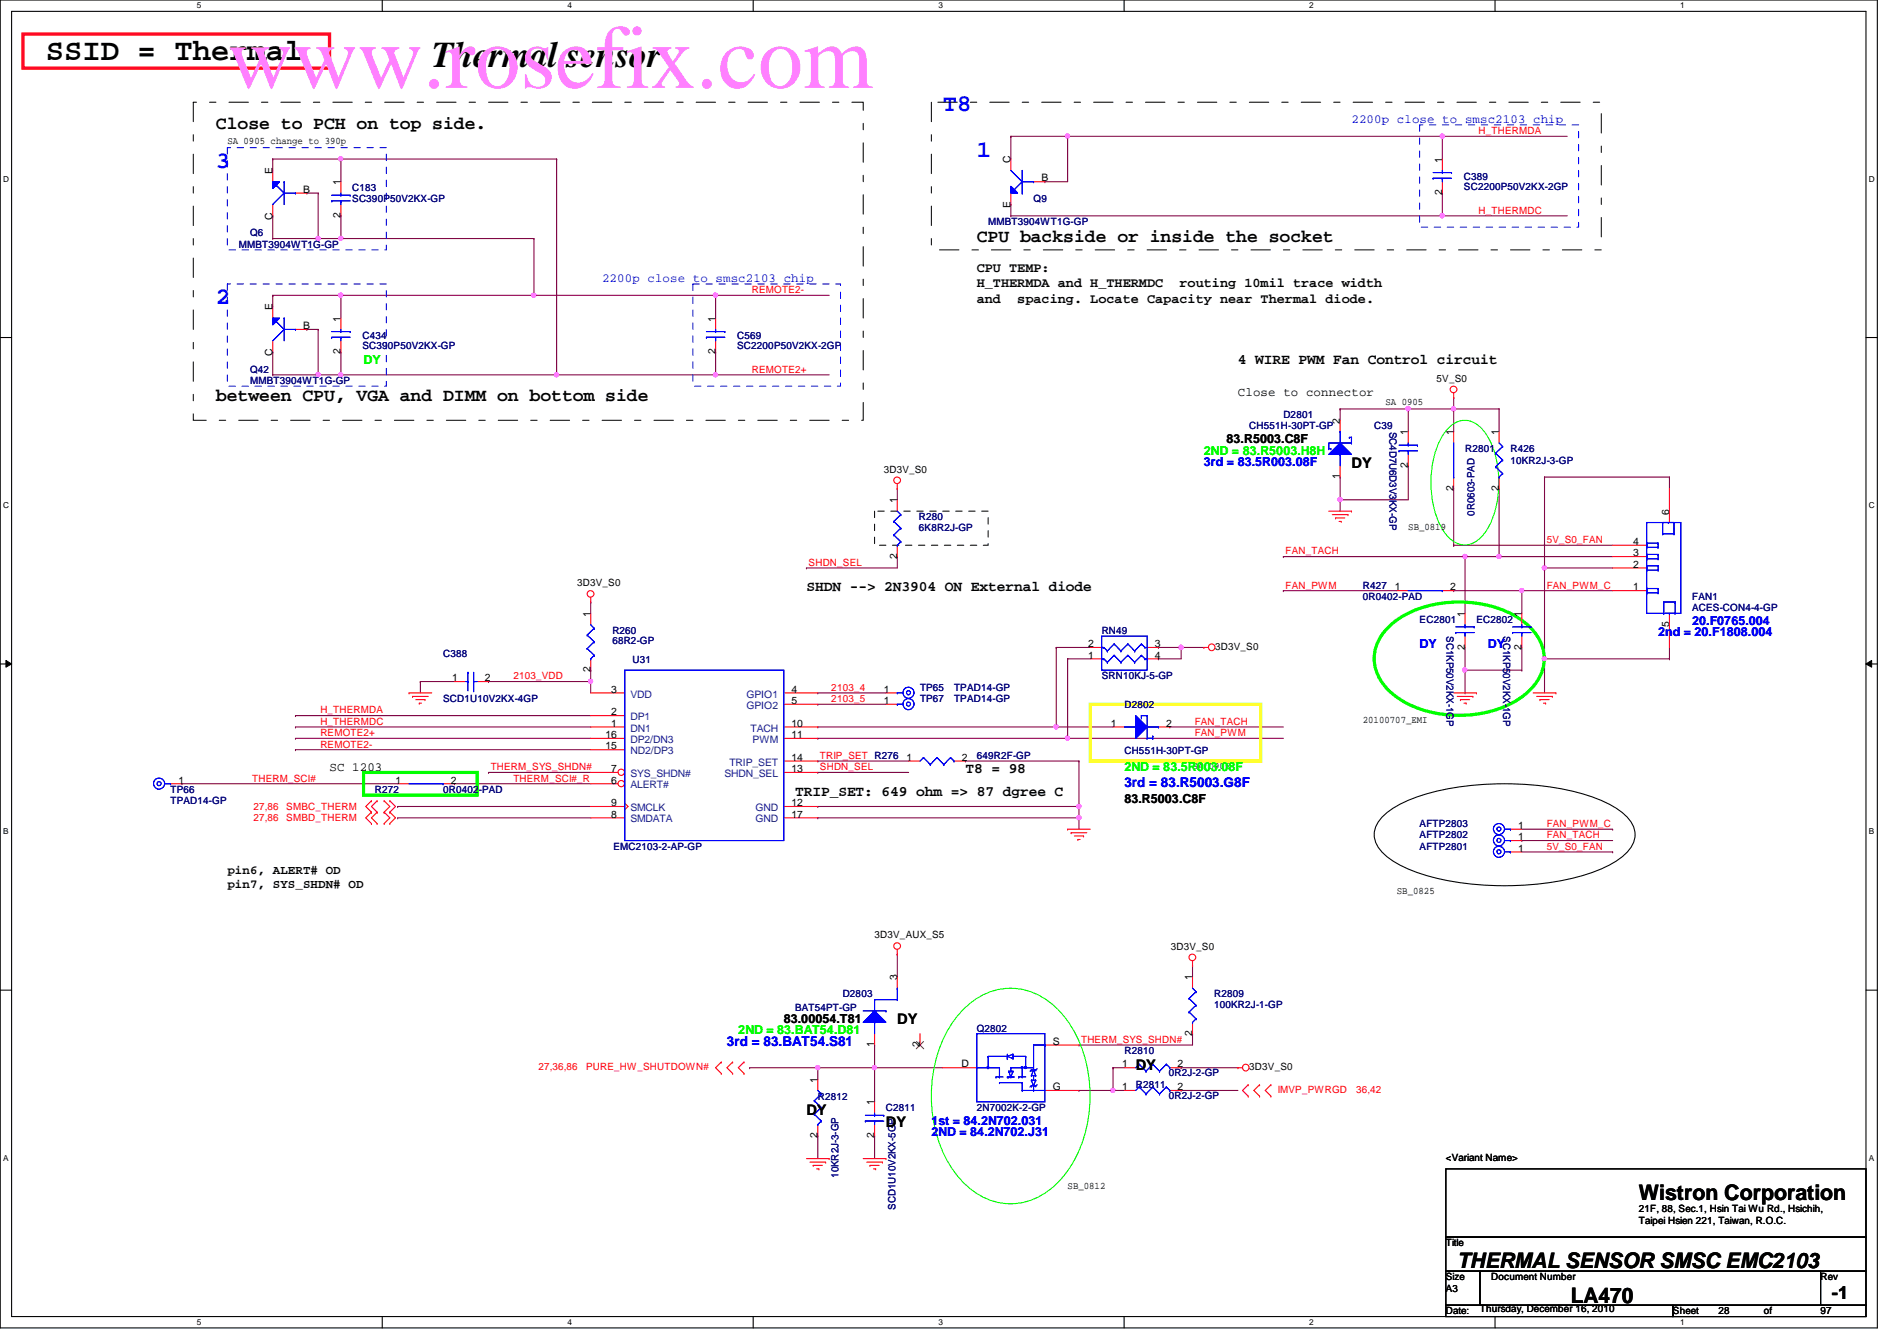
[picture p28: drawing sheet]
<svg xmlns="http://www.w3.org/2000/svg" width="297mm" height="210mm" viewBox="0 0 297 210" stroke-linecap="round" stroke-linejoin="round" font-family="sans-serif">
<defs><g id="words">
<text font-size="14.1" fill="#ff80ff" x="35.6" y="13.8">www.rosefix.com</text>
<text font-size="5.7" x="67.6" y="10.5">Thermal sensor</text>
<text font-size="4.8" x="7.2" y="9.4">SSID = Thermal</text>
<g font-size="3.7" fill="#00f">
<text x="147.6" y="17.4">T8</text>
<text x="33.8" y="26.3">3</text>
<text x="152.9" y="24.5">1</text>
<text x="33.8" y="47.6">2</text>
</g>
<g font-size="3.3">
<text x="256.6" y="187.9">Wistron Corporation</text>
<text x="228.2" y="198.5">THERMAL SENSOR SMSC EMC2103</text>
<text x="246" y="203.9">LA470</text>
</g>
<g font-size="2.8">
<text x="33.8" y="20.2">Close to PCH on top side.</text>
<text x="152.9" y="37.9">CPU backside or inside the socket</text>
<text x="33.8" y="62.8">between CPU, VGA and DIMM on bottom side</text>
<text x="286.8" y="203.4">-1</text>
</g>
<g font-size="2.3">
<text x="193.8" y="57">4 WIRE PWM Fan Control circuit</text>
<text x="211.6" y="73.2">DY</text>
<text x="126.3" y="92.5">SHDN --&gt; 2N3904 ON External diode</text>
<text x="124.5" y="124.5">TRIP_SET: 649 ohm =&gt; 87 dgree C</text>
<text x="151.2" y="121">T8 = 98</text>
<text x="140.5" y="160.4">DY</text>
<text x="177.8" y="167.5">DY</text>
<text x="126.3" y="174.6">DY</text>
<text x="138.7" y="176.4">DY</text>
</g>
<g font-size="2.1">
<text x="152.9" y="42.6">CPU TEMP:</text>
<text x="152.9" y="45">H_THERMDA and H_THERMDC</text>
<text x="152.9" y="47.4">and</text>
<text x="159.3" y="47.4">spacing. Locate Capacity near Thermal diode.</text>
<text x="184.7" y="45">routing 10mil trace width</text>
</g>
<g font-size="2.1" fill="#00f">
<text x="176.1" y="123.2">3rd = 83.R5003.G8F</text>
<text x="113.8" y="163.8">3rd = 83.BAT54.S81</text>
</g>
<g font-size="1.9" fill="#00f">
<text x="211.6" y="19.3">2200p close to smsc2103 chip</text>
<text x="94.3" y="44.2">2200p close to smsc2103 chip</text>
<text x="188.5" y="72.9">3rd = 83.5R003.08F</text>
<text x="222.3" y="101.4">DY</text>
<text x="233" y="101.4">DY</text>
<text x="259.6" y="99.6">2nd = 20.F1808.004</text>
<text x="265" y="97.8">20.F0765.004</text>
<text x="145.8" y="177.8">2ND = 84.2N702.J31</text>
<text x="145.8" y="176.1">1st = 84.2N702.031</text>
</g>
<g font-size="1.9" fill="#0f0">
<text x="56.9" y="56.9">DY</text>
<text x="188.5" y="71.2">2ND = 83.R5003.H8H</text>
<text x="176.1" y="120.6">2ND = 83.5R003.08F</text>
<text x="115.6" y="161.8">2ND = 83.BAT54.D81</text>
</g>
<g font-size="1.9">
<text x="193.8" y="62">Close to connector</text>
<text x="192.1" y="69.4">83.R5003.C8F</text>
<text x="51.6" y="120.6">SC 1203</text>
<text x="176.1" y="125.7">83.R5003.C8F</text>
<text x="35.6" y="136.7">pin6, ALERT# OD</text>
<text x="35.6" y="138.9">pin7, SYS_SHDN# OD</text>
<text x="122.7" y="160.1">83.00054.T81</text>
</g>
<g font-size="1.6">
<text x="35.6" y="22.6">SA 0905 change to 390p</text>
<text x="42.7" y="27.2" transform="rotate(-90 42.7 27.2)">E</text>
<text x="53.3" y="29" transform="rotate(-90 53.3 29)">1</text>
<text x="158.2" y="25.4" transform="rotate(-90 158.2 25.4)">C</text>
<text x="163.1" y="28.4">B</text>
<text x="225.8" y="25.4" transform="rotate(-90 225.8 25.4)">1</text>
<text x="42.7" y="34.4" transform="rotate(-90 42.7 34.4)">C</text>
<text x="47.5" y="30.2">B</text>
<text x="53.3" y="34.1" transform="rotate(-90 53.3 34.1)">2</text>
<text x="158.2" y="32.6" transform="rotate(-90 158.2 32.6)">E</text>
<text x="225.8" y="30.6" transform="rotate(-90 225.8 30.6)">2</text>
<text x="42.7" y="48.6" transform="rotate(-90 42.7 48.6)">E</text>
<text x="47.5" y="51.5">B</text>
<text x="53.3" y="50.3" transform="rotate(-90 53.3 50.3)">1</text>
<text x="112" y="50.3" transform="rotate(-90 112 50.3)">1</text>
<text x="42.7" y="55.8" transform="rotate(-90 42.7 55.8)">C</text>
<text x="53.3" y="55.5" transform="rotate(-90 53.3 55.5)">2</text>
<text x="112" y="55.5" transform="rotate(-90 112 55.5)">2</text>
<text x="225" y="59.8">5V_S0</text>
<text x="217" y="63.5">SA 0905</text>
<text x="209.8" y="66.3" transform="rotate(-90 209.8 66.3)">2</text>
<text x="220.5" y="68.1" transform="rotate(-90 220.5 68.1)">1</text>
<text x="227.6" y="68.1" transform="rotate(-90 227.6 68.1)">1</text>
<text x="234.7" y="68.1" transform="rotate(-90 234.7 68.1)">1</text>
<text x="138.4" y="74">3D3V_S0</text>
<text x="209.8" y="75" transform="rotate(-90 209.8 75)">1</text>
<text x="220.5" y="73.2" transform="rotate(-90 220.5 73.2)">2</text>
<text x="227.6" y="76.8" transform="rotate(-90 227.6 76.8)">2</text>
<text x="234.7" y="76.8" transform="rotate(-90 234.7 76.8)">2</text>
<text x="140.5" y="78.8" transform="rotate(-90 140.5 78.8)">1</text>
<text x="220.5" y="83">SB_0819</text>
<text x="261.4" y="80.6" transform="rotate(-90 261.4 80.6)">6</text>
<text x="140.5" y="87.5" transform="rotate(-90 140.5 87.5)">2</text>
<text x="255.7" y="85.3">4</text>
<text x="255.7" y="87.1">3</text>
<text x="255.7" y="88.9">2</text>
<text x="90.4" y="91.8">3D3V_S0</text>
<text x="218.4" y="92.4">1</text>
<text x="227.1" y="92.4">2</text>
<text x="255.7" y="92.4">1</text>
<text x="92.5" y="96.6" transform="rotate(-90 92.5 96.6)">1</text>
<text x="170.4" y="101.3">2</text>
<text x="180.8" y="101.3">3</text>
<text x="190.3" y="101.7">3D3V_S0</text>
<text x="229.4" y="101.7" transform="rotate(-90 229.4 101.7)">2</text>
<text x="229.4" y="96.6" transform="rotate(-90 229.4 96.6)">1</text>
<text x="238.2" y="101.7" transform="rotate(-90 238.2 101.7)">2</text>
<text x="238.2" y="96.6" transform="rotate(-90 238.2 96.6)">1</text>
<text x="261.4" y="98.1" transform="rotate(-90 261.4 98.1)">5</text>
<text x="70.8" y="106.6">1</text>
<text x="75.9" y="106.6">2</text>
<text x="92.5" y="105.2" transform="rotate(-90 92.5 105.2)">2</text>
<text x="170.4" y="103.1">1</text>
<text x="180.8" y="103.1">4</text>
<text x="95.7" y="108.4">3</text>
<text x="95.7" y="113.7">1</text>
<text x="95.7" y="112">2</text>
<text x="123.9" y="113.7">10</text>
<text x="123.9" y="110.2">5</text>
<text x="123.9" y="108.4">4</text>
<text x="138.4" y="108.4">1</text>
<text x="138.4" y="110.2">1</text>
<text x="173.9" y="113.7">1</text>
<text x="182.6" y="113.7">2</text>
<text x="213.4" y="113.2">20100707_EMI</text>
<text x="94.8" y="117.3">15</text>
<text x="94.8" y="115.5">16</text>
<text x="123.9" y="115.5">11</text>
<text x="123.9" y="119.1">14</text>
<text x="141.9" y="119.1">1</text>
<text x="150.6" y="119.1">2</text>
<text x="27.9" y="122.6">1</text>
<text x="61.9" y="122.6">1</text>
<text x="70.6" y="122.6">2</text>
<text x="95.7" y="122.6">6</text>
<text x="95.7" y="120.9">7</text>
<text x="123.9" y="120.9">13</text>
<text x="186.7" y="120.4">SA 0905</text>
<text x="95.7" y="126.2">9</text>
<text x="95.7" y="128">8</text>
<text x="123.9" y="126.2">12</text>
<text x="123.9" y="128">17</text>
<text x="237.7" y="131.5">1</text>
<text x="237.7" y="129.8">1</text>
<text x="237.7" y="133.3">1</text>
<text x="218.7" y="139.9">SB_0825</text>
<text x="136.9" y="146.9">3D3V_AUX_S5</text>
<text x="183.3" y="148.7">3D3V_S0</text>
<text x="140.5" y="153.5" transform="rotate(-90 140.5 153.5)">3</text>
<text x="186.7" y="153.5" transform="rotate(-90 186.7 153.5)">1</text>
<text x="136.9" y="163.9" transform="rotate(-90 136.9 163.9)">1</text>
<text x="144" y="163.9" transform="rotate(-90 144 163.9)">2</text>
<text x="150.6" y="167.1">D</text>
<text x="164.8" y="163.5">S</text>
<text x="175.7" y="167.1">1</text>
<text x="184.4" y="167.1">2</text>
<text x="186.7" y="162.1" transform="rotate(-90 186.7 162.1)">2</text>
<text x="195.6" y="167.5">3D3V_S0</text>
<text x="128" y="169.5" transform="rotate(-90 128 169.5)">1</text>
<text x="136.9" y="173" transform="rotate(-90 136.9 173)">1</text>
<text x="164.8" y="170.6">G</text>
<text x="175.7" y="170.6">1</text>
<text x="184.4" y="170.6">2</text>
<text x="128" y="178.1" transform="rotate(-90 128 178.1)">2</text>
<text x="136.9" y="178.1" transform="rotate(-90 136.9 178.1)">2</text>
<text x="226.4" y="181.7">&lt;Variant Name&gt;</text>
<text x="167.2" y="186.1">SB_0812</text>
<text x="256.6" y="189.7">21F, 88, Sec.1, Hsin Tai Wu Rd., Hsichih,</text>
<text x="256.6" y="191.6">Taipei Hsien 221, Taiwan, R.O.C.</text>
<text x="226.4" y="195.1">Title</text>
<text x="226.4" y="200.4">Size</text>
<text x="226.4" y="202.2">A3</text>
<text x="233.5" y="200.4">Document Number</text>
<text x="285.1" y="200.4">Rev</text>
<text x="226.4" y="205.7">Date:</text>
<text x="231.7" y="205.4">Thursday, December 16, 2010</text>
<text x="262" y="205.7">Sheet</text>
<text x="269.1" y="205.7">28</text>
<text x="276.2" y="205.7">of</text>
<text x="285.1" y="205.7">97</text>
</g>
<g font-size="1.6" fill="#f00">
<text x="231.5" y="21">H_THERMDA</text>
<text x="231.5" y="33.4">H_THERMDC</text>
<text x="117.7" y="45.9">REMOTE2-</text>
<text x="117.7" y="58.3">REMOTE2+</text>
<text x="126.6" y="88.6">SHDN_SEL</text>
<text x="201.3" y="86.8">FAN_TACH</text>
<text x="242.2" y="85">5V_S0_FAN</text>
<text x="201.3" y="92.1">FAN_PWM</text>
<text x="242.2" y="92.1">FAN_PWM_C</text>
<text x="80.4" y="106.3">2103_VDD</text>
<text x="50.2" y="113.5">H_THERMDC</text>
<text x="50.2" y="111.7">H_THERMDA</text>
<text x="130.2" y="109.9">2103_5</text>
<text x="130.2" y="108.1">2103_4</text>
<text x="187.1" y="113.5">FAN_TACH</text>
<text x="50.2" y="117">REMOTE2-</text>
<text x="50.2" y="115.2">REMOTE2+</text>
<text x="128.4" y="118.8">TRIP_SET R276</text>
<text x="187.1" y="115.2">FAN_PWM</text>
<text x="39.5" y="122.3">THERM_SCI#</text>
<text x="76.8" y="120.6">THERM_SYS_SHDN#</text>
<text x="80.4" y="122.3">THERM_SCI#_R</text>
<text x="128.4" y="120.6">SHDN_SEL</text>
<text x="39.7" y="126.8">27,86</text>
<text x="39.7" y="128.6">27,86</text>
<text x="44.8" y="126.8">SMBC_THERM</text>
<text x="44.8" y="128.6">SMBD_THERM</text>
<text x="242.2" y="129.5">FAN_PWM_C</text>
<text x="242.2" y="131.2">FAN_TACH</text>
<text x="242.2" y="133">5V_S0_FAN</text>
<text x="84.3" y="167.5">27,36,86</text>
<text x="91.8" y="167.5">PURE_HW_SHUTDOWN#</text>
<text x="169.3" y="163.2">THERM_SYS_SHDN#</text>
<text x="200.1" y="171.1">IMVP_PWRGD</text>
<text x="212.3" y="171.1">36,42</text>
</g>
<g font-size="1.6" fill="#000080">
<text x="55.2" y="29.9">C183</text>
<text x="229.2" y="28.1">C389</text>
<text x="229.2" y="29.7">SC2200P50V2KX-2GP</text>
<text x="55.2" y="31.7">SC390P50V2KX-GP</text>
<text x="154.7" y="35.2">MMBT3904WT1G-GP</text>
<text x="161.8" y="31.7">Q9</text>
<text x="37.4" y="38.8">MMBT3904WT1G-GP</text>
<text x="39.2" y="37">Q6</text>
<text x="56.8" y="53">C434</text>
<text x="115.4" y="53">C569</text>
<text x="39.2" y="58.3">Q42</text>
<text x="56.8" y="54.6">SC390P50V2KX-GP</text>
<text x="115.4" y="54.6">SC2200P50V2KX-2GP</text>
<text x="39.2" y="60.1">MMBT3904WT1G-GP</text>
<text x="201" y="65.4">D2801</text>
<text x="195.6" y="67.2">CH551H-30PT-GP</text>
<text x="215.2" y="67.2">C39</text>
<text x="217.6" y="67.6" transform="rotate(90 217.6 67.6)">SC4D7U6D3V3KX-GP</text>
<text x="229.4" y="70.8">R2801</text>
<text x="236.5" y="70.8">R426</text>
<text x="236.5" y="72.6">10KR2J-3-GP</text>
<text x="143.9" y="81.4">R280</text>
<text x="143.9" y="83.1">6K8R2J-GP</text>
<text x="230.9" y="80.7" transform="rotate(-90 230.9 80.7)">0R0603-PAD</text>
<text x="213.4" y="92.1">R427</text>
<text x="213.4" y="93.9">0R0402-PAD</text>
<text x="265" y="93.9">FAN1</text>
<text x="265" y="95.7">ACES-CON4-4-GP</text>
<text x="95.9" y="99.2">R260</text>
<text x="95.9" y="100.8">68R2-GP</text>
<text x="172.5" y="99.2">RN49</text>
<text x="222.3" y="97.5">EC2801</text>
<text x="226.5" y="99.6" transform="rotate(90 226.5 99.6)">SC1KP50V2KX-1GP</text>
<text x="231.2" y="97.5">EC2802</text>
<text x="235.4" y="99.6" transform="rotate(90 235.4 99.6)">SC1KP50V2KX-1GP</text>
<text x="69.4" y="102.8">C388</text>
<text x="99.1" y="103.8">U31</text>
<text x="172.5" y="106.3">SRN10KJ-5-GP</text>
<text x="69.4" y="109.9">SCD1U10V2KX-4GP</text>
<text x="144.1" y="108.1">TP65</text>
<text x="144.1" y="109.9">TP67</text>
<text x="149.4" y="108.1">TPAD14-GP</text>
<text x="149.4" y="109.9">TPAD14-GP</text>
<text x="176.1" y="110.8">D2802</text>
<text x="152.9" y="118.8">649R2F-GP</text>
<text x="176.1" y="118.1">CH551H-30PT-GP</text>
<text x="26.7" y="124.1">TP66</text>
<text x="26.7" y="125.9">TPAD14-GP</text>
<text x="58.7" y="124.1">R272</text>
<text x="69.4" y="124.1">0R0402-PAD</text>
<text x="222.3" y="131.2">AFTP2802</text>
<text x="222.3" y="129.5">AFTP2803</text>
<text x="96.1" y="133">EMC2103-2-AP-GP</text>
<text x="222.3" y="133">AFTP2801</text>
<text x="124.5" y="158.2">BAT54PT-GP</text>
<text x="131.9" y="156.1">D2803</text>
<text x="152.9" y="161.5">Q2802</text>
<text x="190.1" y="156.1">R2809</text>
<text x="190.1" y="157.7">100KR2J-1-GP</text>
<text x="176.1" y="165">R2810</text>
<text x="128.1" y="172.1">R2812</text>
<text x="138.7" y="173.9">C2811</text>
<text x="152.9" y="173.9">2N7002K-2-GP</text>
<text x="177.8" y="170.3">R2811</text>
<text x="183" y="172">0R2J-2-GP</text>
<text x="183" y="168.4">0R2J-2-GP</text>
<text x="131.3" y="184.4" transform="rotate(-90 131.3 184.4)">10KR2J-3-GP</text>
<text x="140.2" y="189.4" transform="rotate(-90 140.2 189.4)">SCD1U10V2KX-5GP</text>
</g>
<g font-size="1.6" fill="#004080">
<text x="98.7" y="109.2">VDD</text>
<text x="98.7" y="112.7">DP1</text>
<text x="116.9" y="111">GPIO2</text>
<text x="116.9" y="109.2">GPIO1</text>
<text x="98.7" y="118.1">ND2/DP3</text>
<text x="98.7" y="116.3">DP2/DN3</text>
<text x="98.7" y="114.5">DN1</text>
<text x="114.2" y="119.8">TRIP_SET</text>
<text x="117.5" y="114.5">TACH</text>
<text x="117.9" y="116.3">PWM</text>
<text x="98.7" y="123.4">ALERT#</text>
<text x="98.7" y="121.6">SYS_SHDN#</text>
<text x="113.5" y="121.6">SHDN_SEL</text>
<text x="98.7" y="127">SMCLK</text>
<text x="98.7" y="128.7">SMDATA</text>
<text x="118.3" y="127">GND</text>
<text x="118.3" y="128.7">GND</text>
</g>
<g font-size="1.3">
<text x="30.8" y="1.3">5</text>
<text x="88.9" y="1.3">4</text>
<text x="146.9" y="1.3">3</text>
<text x="205" y="1.3">2</text>
<text x="263.1" y="1.3">1</text>
<text x=".5" y="28.4">D</text>
<text x="292.6" y="28.4">D</text>
<text x=".5" y="79.5">C</text>
<text x="292.6" y="79.5">C</text>
<text x=".5" y="130.6">B</text>
<text x="292.6" y="130.6">B</text>
<text x=".5" y="181.7">A</text>
<text x="292.6" y="181.7">A</text>
<text x="30.8" y="207.4">5</text>
<text x="88.9" y="207.4">4</text>
<text x="146.9" y="207.4">3</text>
<text x="205" y="207.4">2</text>
<text x="263.1" y="207.4">1</text>
</g>
</g></defs>
<path d="M0 0h294v207.9h-294zM1.8 1.8h290.4v204.3h-290.4z" fill="none" stroke="#000" stroke-width=".17"/>
<g fill="#fff">
<path d="M30.8 .2h.7v1.4h-.7z"/>
<path d="M30.8 206.2h.7v1.4h-.7z"/>
</g>
<path d="M59.9 0v1.8M59.9 206.1v1.8" fill="none" stroke="#000" stroke-width=".17"/>
<g fill="#fff">
<path d="M88.9 .2h.6v1.4h-.6z"/>
<path d="M88.9 206.2h.6v1.4h-.6z"/>
</g>
<path d="M117.9 0v1.8M117.9 206.1v1.8" fill="none" stroke="#000" stroke-width=".17"/>
<g fill="#fff">
<path d="M146.9 .2h.7v1.4h-.7z"/>
<path d="M146.9 206.2h.7v1.4h-.7z"/>
</g>
<path d="M176 0v1.8M176 206.1v1.8" fill="none" stroke="#000" stroke-width=".17"/>
<g fill="#fff">
<path d="M205 .2h.7v1.4h-.7z"/>
<path d="M205 206.2h.7v1.4h-.7z"/>
</g>
<path d="M234.1 0v1.8M234.1 206.1v1.8" fill="none" stroke="#000" stroke-width=".17"/>
<g fill="#fff">
<path d="M263.1 .2h.7v1.4h-.7z"/>
<path d="M263.1 206.2h.7v1.4h-.7z"/>
<path d="M.5 27.3h.9v1.4h-.9z"/>
<path d="M292.6 27.3h.9v1.4h-.9z"/>
<path d="M.5 78.4h.9v1.4h-.9z"/>
<path d="M292.6 78.4h.9v1.4h-.9z"/>
</g>
<path d="M0 52.8h1.8M292.2 52.8h1.8" fill="none" stroke="#000" stroke-width=".17"/>
<g fill="#fff">
<path d="M.5 129.5h.8v1.4h-.8z"/>
<path d="M292.6 129.5h.9v1.4h-.9z"/>
</g>
<path d="M0 103.9h1.8M292.2 103.9h1.8" fill="none" stroke="#000" stroke-width=".17"/>
<path d="M.9 103.4l.9 .5-.9 .5zM292.2 103.9l.9-.5v1z" fill="#000"/>
<path d="M.9 103.4l.9 .5-.9 .5zM292.2 103.9l.9-.5v1z" fill="none" stroke="#000" stroke-width=".16"/>
<g fill="#fff">
<path d="M.5 180.5h.8v1.4h-.8z"/>
<path d="M292.6 180.5h.9v1.4h-.9z"/>
</g>
<path d="M0 155h1.8M292.2 155h1.8" fill="none" stroke="#000" stroke-width=".17"/>
<path d="M174.3 170.7h.1M174.3 170.7h1.8M185 170.7h.1M185 167.1h.1M185 170.7h8.8M185 167.1h8.8" fill="none" stroke="#800040" stroke-width=".17"/>
<circle cx="174.3" cy="170.7" r=".32" fill="#f0f"/>
<circle cx="174.3" cy="170.7" r=".32" fill="none" stroke="#f0f" stroke-width=".17"/>
<g fill="none" stroke="#800040" stroke-width=".17">
<path d="M140.5 149.4h.1M140.5 149.4v3.5M186.7 151.1h.1M186.7 151.1v1.8M117.4 167.1h.1M117.4 167.1h19.5M128.1 177.8h.1M128.1 167.1h.1M128.1 167.1v1.8M128.1 177.8v3.6M136.9 177.8h.1M136.9 163.6h.1"/>
<path d="M136.9 167.1h.1M136.9 163.6v8.9M136.9 177.8v3.6M168.9 163.6h.1M168.9 170.7h.1M174.3 167.1h.1M174.3 167.1h1.8M174.3 167.1v3.6h-5.4M186.7 161.8h.1M186.7 161.8v1.8h-17.8"/>
</g>
<circle cx="128" cy="167.1" r=".32" fill="#f0f"/>
<circle cx="128" cy="167.1" r=".32" fill="none" stroke="#f0f" stroke-width=".17"/>
<g fill="none" stroke="#800040" stroke-width=".17">
<path d="M42.7 24.9h.1M42.7 24.9h10.7M42.7 46.2h.1M42.7 46.2h10.7M53.4 46.2h.1M53.4 46.2v3.6M234.7 76.5h.1M234.7 76.5v10.6h-5.3M229.4 87.1h.1M241.8 88.9h.1M241.8 88.9v14.2M46.3 113.8h.1"/>
<path d="M46.3 112h.1M46.3 113.8h46.2M46.3 112h46.2M128.1 115.6h.1M167.2 103.1h.1M167.2 103.1v12.5h-39.1M181.4 101.3h.1M181.4 101.3h3.6M128.1 126.2h.1M128.1 126.2h40.8"/>
</g>
<circle cx="168.9" cy="126.2" r=".32" fill="#f0f"/>
<circle cx="168.9" cy="126.2" r=".32" fill="none" stroke="#f0f" stroke-width=".17"/>
<path d="M140.5 76.5h.1M140.5 76.5v1.7M92.5 94.2h.1M92.5 94.2v1.8M126.3 88.9h.1M126.3 88.9h14.2M185 101.3h.1M185 101.3h3.5M168.9 126.2h.1M168.9 126.2v1.8" fill="none" stroke="#800040" stroke-width=".17"/>
<circle cx="184.9" cy="101.3" r=".32" fill="#f0f"/>
<circle cx="184.9" cy="101.3" r=".32" fill="none" stroke="#f0f" stroke-width=".17"/>
<g fill="none" stroke="#800040" stroke-width=".17">
<path d="M158.3 21.3h.1M158.3 21.3h8.9M140.5 87.1h.1M140.5 87.1v1.8M46.3 117.3h.1M46.3 117.3h46.2M128.1 119.1h.1M128.1 113.8h.1M128.1 119.1h14.2M128.1 113.8h37.3M165.4 101.3h.1M165.4 101.3h5.3"/>
<path d="M181.4 103.1h.1M181.4 103.1h3.6M28.5 122.7h.1M28.5 122.7h33.8M62.3 128h.1M62.3 126.2h.1M62.3 128h30.2M62.3 126.2h30.2M71.2 122.7h.1M71.2 122.7h21.3M76.5 120.9h.1M76.5 120.9h16"/>
<path d="M128.1 120.9h.1M128.1 120.9h14.2"/>
</g>
<circle cx="165.4" cy="113.8" r=".32" fill="#f0f"/>
<circle cx="165.4" cy="113.8" r=".32" fill="none" stroke="#f0f" stroke-width=".17"/>
<path d="M46.3 115.6h.1M46.3 115.6h46.2M65.8 106.7h.1M65.8 106.7h5.4M65.8 106.7v1.8M76.5 106.7h.1M76.5 106.7h16M92.5 106.7h.1M92.5 104.9h.1M92.5 104.9v3.6M151.2 119.1h.1M151.2 119.1h17.7" fill="none" stroke="#800040" stroke-width=".17"/>
<circle cx="92.5" cy="106.7" r=".32" fill="#f0f"/>
<circle cx="92.5" cy="106.7" r=".32" fill="none" stroke="#f0f" stroke-width=".17"/>
<path d="M209.8 78.2h.1M209.8 78.2h10.7M165.4 101.3h.1M165.4 101.3v12.5M167.2 103.1h.1M167.2 103.1h3.5M168.9 119.1h.1M168.9 119.1v7.1" fill="none" stroke="#800040" stroke-width=".17"/>
<circle cx="209.8" cy="78.2" r=".32" fill="#f0f"/>
<circle cx="209.8" cy="78.2" r=".32" fill="none" stroke="#f0f" stroke-width=".17"/>
<g fill="none" stroke="#800040" stroke-width=".17">
<path d="M209.8 78.2h.1M209.8 64h.1M209.8 64v1.8M209.8 78.2v1.8M209.8 64h10.7M227.6 64h.1M227.6 64h7.1M234.7 64h.1M234.7 64v3.6M201 92.5h.1M201 92.5h17.7M238.3 92.5h.1"/>
<path d="M238.3 92.5h14.2"/>
</g>
<circle cx="220.5" cy="64" r=".32" fill="#f0f"/>
<circle cx="220.5" cy="64" r=".32" fill="none" stroke="#f0f" stroke-width=".17"/>
<path d="M167.2 21.3h.1M167.2 21.3h58.6M209.8 74.7h.1M209.8 74.7v3.5M241.8 74.7h.1M241.8 74.7h19.6" fill="none" stroke="#800040" stroke-width=".17"/>
<circle cx="167.1" cy="21.3" r=".32" fill="#f0f"/>
<circle cx="167.1" cy="21.3" r=".32" fill="none" stroke="#f0f" stroke-width=".17"/>
<path d="M49.8 58.7h.1M53.4 55.1h.1M53.4 55.1v3.6h-3.6" fill="none" stroke="#800040" stroke-width=".17"/>
<circle cx="49.8" cy="58.6" r=".32" fill="#f0f"/>
<circle cx="49.8" cy="58.6" r=".32" fill="none" stroke="#f0f" stroke-width=".17"/>
<path d="M83.6 37.3h.1M83.6 37.3v8.9h-30.2M53.4 46.2h.1" fill="none" stroke="#800040" stroke-width=".17"/>
<circle cx="53.4" cy="46.2" r=".32" fill="#f0f"/>
<circle cx="53.4" cy="46.2" r=".32" fill="none" stroke="#f0f" stroke-width=".17"/>
<path d="M158.3 32h.1M158.3 33.8h.1M158.3 32v1.8M158.3 33.8h67.5M234.7 87.1h.1M234.7 87.1h17.8M128.1 110.2h.1M128.1 110.2h10.6" fill="none" stroke="#800040" stroke-width=".17"/>
<circle cx="234.7" cy="87.1" r=".32" fill="#f0f"/>
<circle cx="234.7" cy="87.1" r=".32" fill="none" stroke="#f0f" stroke-width=".17"/>
<path d="M87.2 24.9h.1M87.2 24.9v33.8h-33.8M53.4 58.7h.1" fill="none" stroke="#800040" stroke-width=".17"/>
<circle cx="53.4" cy="58.6" r=".32" fill="#f0f"/>
<circle cx="53.4" cy="58.6" r=".32" fill="none" stroke="#f0f" stroke-width=".17"/>
<path d="M87.2 58.7h.1M87.2 58.7h24.9" fill="none" stroke="#800040" stroke-width=".17"/>
<circle cx="87.1" cy="58.6" r=".32" fill="#f0f"/>
<circle cx="87.1" cy="58.6" r=".32" fill="none" stroke="#f0f" stroke-width=".17"/>
<path d="M53.4 33.8h.1M53.4 24.9h.1M53.4 33.8v3.5M53.4 24.9h33.8M165.4 113.8h.1M165.4 113.8h8.9M183.2 113.8h.1M183.2 113.8h17.8M185 101.3h.1M185 101.3v1.8" fill="none" stroke="#800040" stroke-width=".17"/>
<circle cx="53.4" cy="24.9" r=".32" fill="#f0f"/>
<circle cx="53.4" cy="24.9" r=".32" fill="none" stroke="#f0f" stroke-width=".17"/>
<g fill="none" stroke="#800040" stroke-width=".17">
<path d="M42.7 24.9h.1M42.7 33.8h.1M42.7 37.3h.1M42.7 24.9v1.8M42.7 33.8v3.5M48 30.2h.1M48 30.2h1.8M49.8 30.2h.1M49.8 30.2v7.1h-7.1M53.4 24.9h.1M53.4 37.3h.1M53.4 24.9v3.5"/>
<path d="M53.4 37.3h30.2"/>
</g>
<circle cx="53.4" cy="37.3" r=".32" fill="#f0f"/>
<circle cx="53.4" cy="37.3" r=".32" fill="none" stroke="#f0f" stroke-width=".17"/>
<path d="M49.8 37.3h.1M49.8 37.3h3.6M163.6 28.4h.1M167.2 21.3h.1M167.2 21.3v7.1h-3.6" fill="none" stroke="#800040" stroke-width=".17"/>
<circle cx="49.8" cy="37.3" r=".32" fill="#f0f"/>
<circle cx="49.8" cy="37.3" r=".32" fill="none" stroke="#f0f" stroke-width=".17"/>
<path d="M158.3 21.3h.1M158.3 21.3v3.6M128.1 108.5h.1M128.1 108.5h10.6M241.8 103.1h.1M241.8 103.1h19.6M241.8 103.1v5.4" fill="none" stroke="#800040" stroke-width=".17"/>
<circle cx="241.8" cy="103.1" r=".32" fill="#f0f"/>
<circle cx="241.8" cy="103.1" r=".32" fill="none" stroke="#f0f" stroke-width=".17"/>
<path d="M225.8 33.8h.1M225.8 33.8h19.6" fill="none" stroke="#800040" stroke-width=".17"/>
<circle cx="225.8" cy="33.8" r=".32" fill="#f0f"/>
<circle cx="225.8" cy="33.8" r=".32" fill="none" stroke="#f0f" stroke-width=".17"/>
<path d="M225.8 21.3h.1M225.8 21.3v3.6M225.8 21.3h19.6" fill="none" stroke="#800040" stroke-width=".17"/>
<circle cx="225.8" cy="21.3" r=".32" fill="#f0f"/>
<circle cx="225.8" cy="21.3" r=".32" fill="none" stroke="#f0f" stroke-width=".17"/>
<path d="M225.8 30.2h.1M225.8 30.2v3.6M112.1 58.7h.1M112.1 58.7h17.7" fill="none" stroke="#800040" stroke-width=".17"/>
<circle cx="112" cy="58.6" r=".32" fill="#f0f"/>
<circle cx="112" cy="58.6" r=".32" fill="none" stroke="#f0f" stroke-width=".17"/>
<path d="M83.6 46.2h.1M83.6 46.2h28.5M112.1 55.1h.1M112.1 55.1v3.6" fill="none" stroke="#800040" stroke-width=".17"/>
<circle cx="83.6" cy="46.2" r=".32" fill="#f0f"/>
<circle cx="83.6" cy="46.2" r=".32" fill="none" stroke="#f0f" stroke-width=".17"/>
<path d="M112.1 46.2h.1M112.1 46.2v3.6M112.1 46.2h17.7" fill="none" stroke="#800040" stroke-width=".17"/>
<circle cx="112" cy="46.2" r=".32" fill="#f0f"/>
<circle cx="112" cy="46.2" r=".32" fill="none" stroke="#f0f" stroke-width=".17"/>
<g fill="none" stroke="#800040" stroke-width=".17">
<path d="M42.7 46.2h.1M42.7 55.1h.1M42.7 58.7h.1M42.7 46.2v1.8M42.7 55.1v3.6M48 51.6h.1M48 51.6h1.8M49.8 51.6h.1M49.8 51.6v7.1h-7.1M227.6 62.2h.1M227.6 62.2v1.8M227.6 85.3h.1"/>
<path d="M227.6 85.3h24.9M167.2 115.6h.1M167.2 115.6h33.8"/>
</g>
<circle cx="167.1" cy="115.5" r=".32" fill="#f0f"/>
<circle cx="167.1" cy="115.5" r=".32" fill="none" stroke="#f0f" stroke-width=".17"/>
<path d="M128.1 128h.1M128.1 128h40.8M168.9 128h.1M168.9 128v1.8" fill="none" stroke="#800040" stroke-width=".17"/>
<circle cx="168.9" cy="128" r=".32" fill="#f0f"/>
<circle cx="168.9" cy="128" r=".32" fill="none" stroke="#f0f" stroke-width=".17"/>
<path d="M220.5 64h.1M220.5 72.9h.1M220.5 64v3.6M220.5 72.9v5.3M220.5 64h7.1" fill="none" stroke="#800040" stroke-width=".17"/>
<circle cx="227.6" cy="64" r=".32" fill="#f0f"/>
<circle cx="227.6" cy="64" r=".32" fill="none" stroke="#f0f" stroke-width=".17"/>
<path d="M241.8 88.9h.1M241.8 88.9h10.7" fill="none" stroke="#800040" stroke-width=".17"/>
<circle cx="241.8" cy="88.9" r=".32" fill="#f0f"/>
<circle cx="241.8" cy="88.9" r=".32" fill="none" stroke="#f0f" stroke-width=".17"/>
<path d="M241.8 74.7h.1M241.8 74.7v14.2M261.4 74.7h.1M261.4 74.7v1.8M229.4 87.1h.1M229.4 87.1v8.9M261.4 103.1h.1M261.4 101.3v1.8" fill="none" stroke="#800040" stroke-width=".17"/>
<circle cx="229.4" cy="87.1" r=".32" fill="#f0f"/>
<circle cx="229.4" cy="87.1" r=".32" fill="none" stroke="#f0f" stroke-width=".17"/>
<path d="M201 87.1h.1M201 87.1h28.4M238.3 92.5h.1M238.3 92.5v3.5" fill="none" stroke="#800040" stroke-width=".17"/>
<circle cx="238.3" cy="92.4" r=".32" fill="#f0f"/>
<circle cx="238.3" cy="92.4" r=".32" fill="none" stroke="#f0f" stroke-width=".17"/>
<path d="M227.6 92.5h.1M227.6 92.5h10.7M229.4 104.9h.1M229.4 101.3v3.6" fill="none" stroke="#800040" stroke-width=".17"/>
<circle cx="229.4" cy="104.9" r=".32" fill="#f0f"/>
<circle cx="229.4" cy="104.9" r=".32" fill="none" stroke="#f0f" stroke-width=".17"/>
<path d="M229.4 104.9h.1M229.4 108.5h.1M229.4 104.9h8.9M229.4 104.9v3.6M238.3 104.9h.1M238.3 101.3v3.6M136.9 167.1h.1M136.9 167.1h10.7" fill="none" stroke="#800040" stroke-width=".17"/>
<circle cx="136.9" cy="167.1" r=".32" fill="#f0f"/>
<circle cx="136.9" cy="167.1" r=".32" fill="none" stroke="#f0f" stroke-width=".17"/>
<path d="M227.6 64h.1M227.6 64v3.6M227.6 76.5v8.8M227.6 85.3h.1M238.3 131.6h.1M238.3 129.8h14.2M238.3 131.6h14.2M238.3 133.3h14.2M252.5 129.8h.1M252.5 133.3h.1" fill="none" stroke="#800040" stroke-width=".17"/>
<g fill="none" stroke="#f00" stroke-width=".17">
<path d="M158.3 24.9v1.8M158.3 30.2v1.8M161.8 28.4h1.8M225.8 24.9v1.8M225.8 28.4v1.8M140.5 76.5h.1M140.5 75.7v.8M227.6 62.2h.1M227.6 61.5v.7M261.4 76.5v5.3M92.5 94.2h.1M92.5 93.5v.7"/>
<path d="M208.1 80h3.5M208.6 80.6h2.5M209.1 81.1h.1M209.1 81.1h1.5M209.7 81.6h.3M210 81.6h.1M211.1 80.6h.1M211.6 80h.1M218.7 92.5h1.8M225.8 92.5h1.8M229.4 96v1.8M229.4 99.6v1.7"/>
<path d="M252.5 85.3h5.3M252.5 87.1h5.3M252.5 88.9h5.3M252.5 92.5h5.3M261.4 96v5.3M64 108.5h.1M64 108.5h3.6M64.6 109h.1M64.6 109h2.5M65.1 109.5h1.4M65.7 110.1h.1M65.7 110.1h.3"/>
<path d="M66.5 109.5h.1M138.7 108.5h1.8M142.3 119.1h1.8M149.4 119.1h1.8M188.5 101.3h.1M188.5 101.3h.7M227.6 108.5h3.6M228.2 109h2.4M228.7 109.5h.1M228.7 109.5h1.4M229.2 110.1h.4M229.6 110.1h.1"/>
<path d="M230.6 109h.1M231.2 108.5h.1M240.1 108.5h3.5M240.6 109h2.5M241.1 109.5h.1M241.1 109.5h1.5M241.7 110.1h.3M242 110.1h.1M243.1 109h.1M243.6 108.5h.1M58.2 127.1h.1M58.2 125.3h.1"/>
<path d="M58.2 128.9h.1M58.2 125.3l-.9 .9 .9 .9M58.2 127.1l-.9 .9 .9 .9M59.1 125.3h.1M59.1 127.1h.1M59.1 128.9h.1M59.1 125.3l-.9 .9 .9 .9M59.1 127.1l-.9 .9 .9 .9M60.2 127.1h.1M60.2 125.3h.1M60.2 128.9h.1M60.2 125.3l.8 .9-.8 .9"/>
<path d="M60.2 127.1l.8 .9-.8 .9M61 127.1h.1M61 125.3h.1M61 128.9h.1M61 125.3l.9 .9-.9 .9M61 127.1l.9 .9-.9 .9M62.3 122.7h1.7M69.4 122.7h1.8M167.2 129.8h.1M167.2 129.8h3.5M167.7 130.3h.1M167.7 130.3h2.5"/>
<path d="M168.2 130.9h1.5M168.8 131.4h.1M168.8 131.4h.3M169.7 130.9h.1M140.5 149.4h.1M140.5 148.6v.8M186.7 151.1h.1M186.7 150.4v.7M112.9 168h.1M112.9 166.2h.1M112.9 166.2l-.8 .9 .8 .9M114.7 166.2h.1"/>
<path d="M114.7 168h.1M114.7 166.2l-.9 .9 .9 .9M116.5 168h.1M116.5 166.2h.1M116.5 166.2l-.9 .9 .9 .9M136.9 172.5v1.7M136.9 176v1.8M176.1 170.7h1.7M183.2 170.7h1.8M193.8 167.1h.1M193.8 167.1h.8M195.4 171.6h.1"/>
<path d="M195.4 169.8h.1M195.4 169.8l-.8 .9 .8 .9M197.2 169.8h.1M197.2 171.6h.1M197.2 169.8l-.9 .9 .9 .9M199 171.6h.1M199 169.8h.1M199 169.8l-.9 .9 .9 .9M126.3 181.4h3.5M126.8 181.9h2.5M127.3 182.4h.1M127.3 182.4h1.5"/>
<path d="M127.9 183h.3M128.2 183h.1M129.3 181.9h.1M129.8 181.4h.1M135.2 181.4h3.5M135.7 181.9h2.5M136.2 182.4h.1M136.2 182.4h1.5M136.8 183h.3M137.1 183h.1M138.2 181.9h.1M138.7 181.4h.1"/>
<circle cx="140.5" cy="75.2" r=".52"/>
<circle cx="227.6" cy="61" r=".52"/>
<circle cx="92.5" cy="93" r=".52"/>
<circle cx="189.7" cy="101.3" r=".52"/>
<circle cx="140.5" cy="148.1" r=".52"/>
<circle cx="186.7" cy="149.9" r=".52"/>
<circle cx="195.1" cy="167.1" r=".52"/>
</g>
<path d="M216.8 127.5a17.9 17.9 0 0 1 7.4-3.5 48 48 0 0 1 24.4 .5 13.8 13.8 0 0 1 6.5 3.8 3.5 3.5 0 0 1 0 4.7 13.8 13.8 0 0 1-6.5 3.8 47 47 0 0 1-26 0 13.8 13.8 0 0 1-6.5-3.8 3.5 3.5 0 0 1 0-4.7zM226.4 183h65.8v10.6h-65.8zM226.4 193.6h65.8v5.4h-65.8zM226.4 199h5.3v5.3h-5.3zM231.7 199h53.4v5.3h-53.4zM285.1 199h7.1v5.3h-7.1zM226.4 204.3h35.6v1.8h-35.6zM262 204.3h30.2v1.8h-30.2z" fill="none" stroke="#000" stroke-width=".17"/>
<path d="M3.6 5.3h48v5.4h-48z" fill="none" stroke="#f00" stroke-width=".51"/>
<path d="M217.2 98.3a15.5 15.5 0 0 1 11.3-4.1 16 16 0 0 1 11.2 4.1 6.5 6.5 0 0 1 0 9.5 15.5 15.5 0 0 1-11.2 4.2 15.9 15.9 0 0 1-11.3-4.2 6.5 6.5 0 0 1 0-9.5zM56.9 120.9h17.8v3.6h-17.8z" fill="none" stroke="#0f0" stroke-width=".51"/>
<path d="M222.3 19.6h24.9v16h-24.9zM35.6 23.1h24.9v16h-24.9zM35.6 44.4h24.9v16.1h-24.9zM108.5 44.4h23.1v16.1h-23.1z" fill="none" stroke="#00f" stroke-width=".16" stroke-dasharray="1 1 1 1 1 1 1 1"/>
<path d="M30.3 16h104.9v49.8h-104.9zM145.8 16h104.9v23.1h-104.9z" fill="none" stroke="#000" stroke-width=".16" stroke-dasharray="3 2 1 2"/>
<path d="M136.9 80h17.8v5.3h-17.8z" fill="none" stroke="#000" stroke-width=".16" stroke-dasharray="1 1 1 1 1 1 1 1"/>
<path d="M170.7 110.2h26.7v8.9h-26.7z" fill="none" stroke="#ff0" stroke-width=".51"/>
<path d="M227.1 66.7a3.3 3.3 0 0 1 5.2 .7 14.2 14.2 0 0 1 2.2 10.9 10.3 10.3 0 0 1-2.9 6.1 3.3 3.3 0 0 1-5.1-.7 14.4 14.4 0 0 1-2.2-11 10.2 10.2 0 0 1 2.8-6zM151.3 157.6a9.8 9.8 0 0 1 13.9 0 19 19 0 0 1 5.5 13.9 19.1 19.1 0 0 1-5.5 14 9.8 9.8 0 0 1-13.9 0 19.1 19.1 0 0 1-5.5-14 19 19 0 0 1 5.5-13.9z" fill="none" stroke="#0f0" stroke-width=".17"/>
<g fill="none" stroke="#00f" stroke-width=".17">
<path d="M224.4 27.9h.1M224.4 27h2.9M224.4 27.9h2.9M225.8 27h.1M225.8 27.9h.1M225.8 26.7v.3M225.8 27.9v.5M227.3 27h.1M220.5 92.5h5.3M225.8 92.5h.1M228 99h.1M228 98.1h2.8"/>
<path d="M228 99h2.8M229.4 98.1h.1M229.4 99h.1M229.4 97.8v.3M229.4 99v.6M230.8 98.1h.1M257.8 81.8h5.4v14.2h-5.4zM257.8 92.8h.1M257.8 92.1h.1M257.8 92.5h.1M257.8 89.2h.1M257.8 88.6h.1"/>
<path d="M257.8 88.9h.1M257.8 87.5h.1M257.8 86.8h.1M257.8 87.1h.1M257.8 85.7h.1M257.8 85h.1M257.8 85.3h.1M257.8 85v.7M257.8 86.8v.7M257.8 88.6v.6M257.8 92.1v.7M257.8 92.8h1.8"/>
<path d="M257.8 92.1h1.8M257.8 89.2h1.8M257.8 88.6h1.8M257.8 87.5h1.8M257.8 86.8h1.8M257.8 85.7h1.8M257.8 85h1.8M259.6 92.8h.1M259.6 92.1h.1M259.6 89.2h.1M259.6 88.6h.1M259.6 87.5h.1"/>
<path d="M259.6 86.8h.1M259.6 85.7h.1M259.6 85h.1M259.6 85v.7M259.6 86.8v.7M259.6 88.6v.6M259.6 92.1v.7M260.3 83.6h.1M260.3 81.8h.1M260.3 81.8h1.8M260.3 83.6h1.8M260.3 81.8v1.8"/>
<path d="M260.5 94.2h.1M260.5 96h.1M260.5 96h1.8M260.5 94.2h1.8M260.5 94.2v1.8M261.2 81.8h.1M261.4 96h.1M262.1 81.8h.1M262.1 82.7h.1M262.1 83.6h.1M262.1 81.8v1.8M262.3 96h.1"/>
<path d="M262.3 94.2h.1M262.3 94.2v1.8M140.5 108.5h.1M140.5 108.5h.9M144.6 118.6h.1M144.6 118.6l-.5 .5M144.6 118.6l1.1 1.1M145.7 119.7h.1M146.7 118.6h.1M146.7 118.6l-1 1.1M146.7 118.6l1.1 1.1M147.8 119.7h.1"/>
<path d="M148.8 118.6h.1M148.8 118.6l-1 1.1M148.8 118.6l.6 .5M149.4 119.1h.1M64 122.7h5.4M69.4 122.7h.1M135.5 175.5h.1M135.5 174.6h2.9M135.5 175.5h2.9M136.9 174.6h.1M136.9 175.5h.1M136.9 174.2v.4"/>
<path d="M136.9 175.5v.5M138.4 174.6h.1M178.4 170.1h.1M178.4 170.1l-.6 .6M178.4 170.1l1 1.1M179.4 171.2h.1M180.5 170.1h.1M180.5 170.1l-1.1 1.1M180.5 170.1l1.1 1.1M181.6 171.2h.1M182.6 170.1h.1M182.6 170.1l-1 1.1"/>
<path d="M182.6 170.1l.6 .6M183.2 170.7h.1"/>
<circle cx="142.3" cy="108.4" r=".32"/>
<circle cx="142.3" cy="108.4" r=".87"/>
</g>
<path d="M158.3 29.2l1 1h-1z" fill-rule="evenodd" fill="#00f"/>
<path d="M158.3 29.2l1 1h-1zM158.3 26.7l1.8 1.7M158.8 29.7h.1M160.1 28.4h.1M160.1 30.2h.1M160.1 28.4l-1.3 1.3M160.1 26.7v3.5M160.1 28.4h1.7M161.8 28.4h.1" fill="none" stroke="#00f" stroke-width=".17"/>
<path d="M158.3 29.2l1 1h-1z" fill-rule="evenodd" fill="#00f"/>
<path d="M158.3 29.2l1 1h-1zM158.3 26.7l1.8 1.7M158.8 29.7h.1M160.1 28.4h.1M160.1 30.2h.1M160.1 28.4l-1.3 1.3M160.1 26.7v3.5M160.1 28.4h1.7M161.8 28.4h.1" fill="none" stroke="#00f" stroke-width=".17"/>
<path d="M140.5 152.9v1.8M136.9 161.8v1.8M144.1 161.8v1.8" fill="none" stroke="#f00" stroke-width=".17"/>
<path d="M143.5 163l1.1 1.2M144.6 163l-1.1 1.2" fill="none" stroke="#804000" stroke-width=".16"/>
<path d="M136.9 158.2l1.8 1.8h-3.5z" fill="#00f"/>
<path d="M135.2 158.2h3.5M136.9 158.2l1.8 1.8h-3.5zM136.9 156.5h.1M136.9 156.5v1.7M136.9 156.5h3.6M138.7 158.2h.1M140.5 156.5h.1M140.5 154.7h.1M140.5 154.7v1.8M136.9 160h.1M136.9 160v1.8" fill="none" stroke="#00f" stroke-width=".17"/>
<path d="M136.9 158.2l1.8 1.8h-3.5z" fill="#00f"/>
<g fill="none" stroke="#00f" stroke-width=".17">
<path d="M51.9 31.5h.1M51.9 30.6h2.9M51.9 31.5h2.9M53.4 30.6h.1M53.4 31.5h.1M53.4 30.2v.4M53.4 31.5v.5M54.8 30.6h.1M51.9 52.8h.1M51.9 51.9h2.9M51.9 52.8h2.9M53.4 51.9h.1"/>
<path d="M53.4 52.8h.1M53.4 51.6v.3M53.4 52.8v.5M54.8 51.9h.1M235.6 131.6h.9M236.5 131.6h.1M135.2 158.2h3.5M136.9 158.2l1.8 1.8h-3.5zM136.9 156.5h.1M136.9 156.5v1.7M136.9 156.5h3.6M138.7 158.2h.1"/>
<path d="M140.5 156.5h.1M140.5 154.7h.1M140.5 154.7v1.8M136.9 160h.1M136.9 160v1.8M178.4 166.6h.1M178.4 166.6l-.6 .5M178.4 166.6l1 1.1M179.4 167.7h.1M180.5 166.6h.1M180.5 166.6l-1.1 1.1M180.5 166.6l1.1 1.1"/>
<path d="M181.6 167.7h.1M182.6 166.6h.1M182.6 166.6l-1 1.1M182.6 166.6l.6 .5M183.2 167.1h.1"/>
<circle cx="234.7" cy="131.5" r=".32"/>
<circle cx="234.7" cy="131.5" r=".87"/>
</g>
<path d="M53.4 28.4v1.8M53.4 32v1.8M53.4 49.8v1.8M53.4 53.3v1.8M209.8 65.8v1.8M209.8 72.9v1.8M236.5 131.6h1.8M176.1 167.1h1.7M183.2 167.1h1.8" fill="none" stroke="#f00" stroke-width=".17"/>
<path d="M209.8 69.3l1.8 1.8h-3.5z" fill="#00f"/>
<g fill="none" stroke="#00f" stroke-width=".17">
<path d="M208.1 70.2h.1M208.1 70.2h.3M208.4 70.2h.1M209.8 69.3l1.8 1.8h-3.5zM209.8 71.1h.1M209.8 67.6h.1M209.8 67.6v1.7M209.8 71.1v1.8M211.3 68.5h.1M211.3 68.5h.3M211.6 69.3h.1M211.6 68.5h.1"/>
<path d="M211.6 69.3h-3.5v.9M211.6 68.5v.8"/>
</g>
<path d="M209.8 69.3l1.8 1.8h-3.5z" fill="#00f"/>
<g fill="none" stroke="#00f" stroke-width=".17">
<path d="M208.1 70.2h.1M208.1 70.2h.3M208.4 70.2h.1M209.8 69.3l1.8 1.8h-3.5zM209.8 71.1h.1M209.8 67.6h.1M209.8 67.6v1.7M209.8 71.1v1.8M211.3 68.5h.1M211.3 68.5h.3M211.6 69.3h.1M211.6 68.5h.1"/>
<path d="M211.6 69.3h-3.5v.9M211.6 68.5v.8M234.2 71h.1M234.2 73.1h.1M234.2 71l1.1 1M234.2 73.1l1.1 1M234.7 74.7h.1M234.7 69.3l.6 .6M235.3 69.9h.1M235.3 72h.1M235.3 74.1h.1M235.3 69.9l-1.1 1.1"/>
<path d="M235.3 72l-1.1 1.1M235.3 74.1l-.6 .6"/>
</g>
<path d="M234.7 67.6v1.7M234.7 74.7v1.8M92.5 108.5h5.3M92.5 113.8h5.3M92.5 117.3h5.3M92.5 115.6h5.3M92.5 112h5.3M122.7 113.8h5.4M122.7 110.2h5.4M92.5 126.2h5.3M97.8 125.7l.5 .5-.5 .5M122.7 126.2h5.4" fill="none" stroke="#f00" stroke-width=".17"/>
<circle cx="97.3" cy="122.7" r=".5" fill="#fff"/>
<g fill="none" stroke="#f00" stroke-width=".17">
<path d="M92.5 122.7h4.3"/>
<circle cx="97.3" cy="122.7" r=".5"/>
</g>
<circle cx="97.3" cy="120.9" r=".5" fill="#fff"/>
<g fill="none" stroke="#f00" stroke-width=".17">
<path d="M42.7 48v1.8M42.7 53.3v1.8M46.3 51.6h1.7M112.1 49.8v1.8M112.1 53.3v1.8M140.5 78.2v1.8M227.6 67.6v1.7M227.6 74.7v1.8M140.5 85.3v1.8M238.3 96v1.8M238.3 99.6v1.7M122.7 115.6h5.4"/>
<path d="M122.7 119.1h5.4M122.7 108.5h5.4M26.7 122.7h1.8M92.5 120.9h4.3M92.5 128h5.3M122.7 120.9h5.4M122.7 128h5.4M186.7 152.9v1.8M186.7 160v1.8"/>
<circle cx="97.3" cy="120.9" r=".5"/>
</g>
<g fill="none" stroke="#00f" stroke-width=".17">
<path d="M110.6 52.8h.1M110.6 51.9h2.9M110.6 52.8h2.9M112.1 51.9h.1M112.1 52.8h.1M112.1 51.6v.3M112.1 52.8v.5M113.5 51.9h.1M227.6 74.7h.1M227.6 69.3v5.4M140 81.6h.1M140 83.7h.1"/>
<path d="M140 81.6l1.1 1.1M140 83.7l1.1 1.1M140.5 85.3h.1M140.5 80l.6 .6M141.1 80.6h.1M141.1 82.7h.1M141.1 84.8h.1M141.1 80.6l-1.1 1M141.1 82.7l-1.1 1M141.1 84.8l-.6 .5M236.9 99h.1M236.9 98.1h2.8"/>
<path d="M236.9 99h2.8M238.3 98.1h.1M238.3 99h.1M238.3 97.8v.3M238.3 99v.6M239.7 98.1h.1M97.8 104.9h24.9v26.7h-24.9zM25.8 122.7h.9M26.7 122.7h.1M186.2 156.3h.1M186.2 158.4h.1M186.2 156.3l1.1 1.1"/>
<path d="M186.2 158.4l1.1 1.1M186.7 154.7l.6 .5M187.3 155.2h.1M187.3 157.4h.1M187.3 159.5h.1M187.3 155.2l-1.1 1.1M187.3 157.4l-1.1 1M187.3 159.5l-.6 .5M186.7 160h.1"/>
<circle cx="24.9" cy="122.7" r=".32"/>
<circle cx="24.9" cy="122.7" r=".87"/>
</g>
<path d="M42.7 49.8h1.1l-1.1 1z" fill-rule="evenodd" fill="#00f"/>
<path d="M42.7 49.8h1.1l-1.1 1zM43.3 50.3h.1M43.3 50.3l1.2 1.3M44.5 51.6h.1M44.5 49.8h.1M44.5 51.6l-1.8 1.7M44.5 49.8v3.5M44.5 51.6h1.8M46.3 51.6h.1" fill="none" stroke="#00f" stroke-width=".17"/>
<path d="M42.7 49.8h1.1l-1.1 1z" fill-rule="evenodd" fill="#00f"/>
<g fill="none" stroke="#00f" stroke-width=".17">
<path d="M42.7 49.8h1.1l-1.1 1zM43.3 50.3h.1M43.3 50.3l1.2 1.3M44.5 51.6h.1M44.5 49.8h.1M44.5 51.6l-1.8 1.7M44.5 49.8v3.5M44.5 51.6h1.8M46.3 51.6h.1M172.5 99.6h7.1v5.3h-7.1zM172.5 101.3h.1M172.5 103.1h.3"/>
<path d="M172.5 101.3h.3M172.8 103.1h.1M172.8 101.3h.1M172.8 103.1l.6 .6M172.8 101.3l.6 .6M173.4 103.7h.1M173.4 101.9h.1M174.5 102.6h.1M174.5 100.8h.1M174.5 102.6l-1.1 1.1M174.5 102.6l1 1.1M174.5 100.8l1 1.1"/>
<path d="M174.5 100.8l-1.1 1.1M175.5 103.7h.1M175.5 101.9h.1M176.6 102.6h.1M176.6 100.8h.1M176.6 102.6l-1.1 1.1M176.6 102.6l1.1 1.1M176.6 100.8l1.1 1.1M176.6 100.8l-1.1 1.1M177.7 103.7h.1M177.7 101.9h.1M178.7 102.6h.1"/>
<path d="M178.7 100.8h.1M178.7 102.6l-1 1.1M178.7 102.6l.6 .5M178.7 100.8l.6 .5M178.7 100.8l-1 1.1M179.3 103.1h.1M179.3 101.3h.1M179.3 103.1h.3M179.3 101.3h.3M179.6 103.1h.1M156.5 169.5h.1M156.5 169.5h3.6"/>
<path d="M158.3 167.1h.1M158.3 167.1h3.5M160.1 170.7h.1M160.1 169.5h.1M160.1 170.7h3.5M160.1 169.5v1.2M161.5 170h.1M161.5 169.1h.1M161.5 168.4h.1M161.5 167.5h.1M161.5 170h.7M161.5 170l-.2 .1"/>
<path d="M161.5 169.1h.7M161.5 169.1l.3 .9M161.5 168.4h.7M161.5 167.5l-.2 .2M161.5 167.5h.7M161.8 170.7h.1M161.8 170h.1M161.8 167.5h.1M161.8 168.4h.1M161.8 163.6h.1M161.8 163.6v3.9M161.8 168.4v.7"/>
<path d="M161.8 170v.7M161.8 167.5l.4 .9M161.8 167.5l-.3 .9M161.8 163.6h1.8M162.2 170h.1M162.2 169.1h.1M162.2 168.4h.1M162.2 167.5h.1M162.2 169.1l-.4 .9M162.4 169.8l-.2 .2M162.4 167.3l-.2 .2M163.6 163.6h.1"/>
</g>
<path d="M170.7 103.1h1.8M170.7 101.3h1.8M179.6 103.1h1.8M179.6 101.3h1.8M147.6 167.1h5.3M163.6 170.7h5.3M163.6 163.6h5.3" fill="none" stroke="#f00" stroke-width=".17"/>
<path d="M159.9 167h.2v.2h-.2z" fill-rule="evenodd" fill="#00f"/>
<path d="M159.5 168.6h.1M159.5 168.6h1.1M159.9 167h.2v.2h-.2zM160.1 168.6h.1M160.1 167.1v1.5" fill="none" stroke="#00f" stroke-width=".17"/>
<path d="M160.4 167h.3v.2h-.3z" fill-rule="evenodd" fill="#00f"/>
<g fill="none" stroke="#00f" stroke-width=".17">
<path d="M152.9 167.1h.1M152.9 167.1h3.6v1.5M154.7 165.4h.1M154.7 167.1h.1M154.7 165.4h3M154.7 165.4v1.7M156 168.6h.1M156 168.6h1.1M156.5 168.6h.1M157.7 168.6h.1M157.7 165.4h.1M157.7 165.7h.1"/>
<path d="M157.7 168.6h1.1M157.7 165.4l.9 .3M157.7 165v.7M157.9 168.6h.1M157.9 167.7l.4 .9M158.3 167.7h.1M158.3 168.6h.1M158.3 167.1v.6M158.6 167.7h.1M158.6 165.4h.1M158.6 165h.1M158.6 165.7h.1"/>
<path d="M158.6 167.7l-.3 .9M158.6 165.4h2M158.6 165v.7M158.6 165l-.9 .4M160.4 167h.3v.2h-.3zM160.6 165.4h.1M160.6 165.4v1.6"/>
</g>
<path d="M154.6 167h.2v.2h-.2z" fill-rule="evenodd" fill="#00f"/>
<g fill="none" stroke="#00f" stroke-width=".17">
<path d="M152.9 161.8h10.7v10.7h-10.7zM154.6 167h.2v.2h-.2zM156.5 169.5h.1M156.5 169.5h3.6M157.9 167.7h.1M157.9 167.7h.7M158.3 167.1h.1M158.3 167.1h3.5M160.1 170.7h.1M160.1 169.5h.1M160.1 170.7h3.5M160.1 169.5v1.2"/>
<path d="M161.5 170h.1M161.5 169.1h.1M161.5 168.4h.1M161.5 167.5h.1M161.5 170h.7M161.5 170l-.2 .1M161.5 169.1h.7M161.5 169.1l.3 .9M161.5 168.4h.7M161.5 167.5l-.2 .2M161.5 167.5h.7M161.8 170.7h.1"/>
<path d="M161.8 170h.1M161.8 167.5h.1M161.8 168.4h.1M161.8 163.6h.1M161.8 163.6v3.9M161.8 168.4v.7M161.8 170v.7M161.8 167.5l.4 .9M161.8 167.5l-.3 .9M161.8 163.6h1.8M162.2 170h.1M162.2 169.1h.1"/>
<path d="M162.2 168.4h.1M162.2 167.5h.1M162.2 169.1l-.4 .9M162.4 169.8l-.2 .2M162.4 167.3l-.2 .2M163.6 163.6h.1"/>
</g>
<path d="M159.9 167h.2v.2h-.2z" fill-rule="evenodd" fill="#00f"/>
<path d="M159.5 168.6h.1M159.5 168.6h1.1M159.9 167h.2v.2h-.2zM160.1 168.6h.1M160.1 167.1v1.5" fill="none" stroke="#00f" stroke-width=".17"/>
<path d="M160.4 167h.3v.2h-.3z" fill-rule="evenodd" fill="#00f"/>
<g fill="none" stroke="#00f" stroke-width=".17">
<path d="M152.9 167.1h.1M152.9 167.1h3.6v1.5M154.7 165.4h.1M154.7 167.1h.1M154.7 165.4h3M154.7 165.4v1.7M156 168.6h.1M156 168.6h1.1M156.5 168.6h.1M157.7 168.6h.1M157.7 165.4h.1M157.7 165.7h.1"/>
<path d="M157.7 168.6h1.1M157.7 165.4l.9 .3M157.7 165v.7M157.9 168.6h.1M157.9 167.7l.4 .9M158.3 167.7h.1M158.3 168.6h.1M158.3 167.1v.6M158.6 167.7h.1M158.6 165.4h.1M158.6 165h.1M158.6 165.7h.1"/>
<path d="M158.6 167.7l-.3 .9M158.6 165.4h2M158.6 165v.7M158.6 165l-.9 .4M160.4 167h.3v.2h-.3zM160.6 165.4h.1M160.6 165.4v1.6"/>
</g>
<path d="M154.6 167h.2v.2h-.2z" fill-rule="evenodd" fill="#00f"/>
<g fill="none" stroke="#00f" stroke-width=".17">
<path d="M140.5 110.2h.1M140.5 110.2h.9M235.6 133.3h.9M235.6 129.8h.9M236.5 133.3h.1M236.5 129.8h.1M127.5 172.3h.1M127.5 174.4h.1M127.5 172.3l1.1 1.1M127.5 174.4l1.1 1.1M128.1 176h.1M128.1 170.7l.5 .5"/>
<path d="M128.6 171.2h.1M128.6 173.4h.1M128.6 175.5h.1M128.6 171.2l-1.1 1.1M128.6 173.4l-1.1 1M128.6 175.5l-.5 .5M152.9 161.8h10.7v10.7h-10.7zM154.6 167h.2v.2h-.2zM157.9 167.7h.1M157.9 167.7h.7"/>
<circle cx="142.3" cy="110.2" r=".32"/>
<circle cx="142.3" cy="110.2" r=".87"/>
<circle cx="234.7" cy="133.3" r=".32"/>
<circle cx="234.7" cy="129.8" r=".32"/>
<circle cx="234.7" cy="129.8" r=".87"/>
<circle cx="234.7" cy="133.3" r=".87"/>
</g>
<path d="M42.7 26.7v1.7M42.7 32v1.8M46.3 30.2h1.7M138.7 110.2h1.8M236.5 133.3h1.8M236.5 129.8h1.8M128.1 168.9v1.8M128.1 176v1.8" fill="none" stroke="#f00" stroke-width=".17"/>
<path d="M42.7 28.4h1.1l-1.1 1.1z" fill-rule="evenodd" fill="#00f"/>
<path d="M42.7 28.4h1.1l-1.1 1.1zM43.3 29h.1M43.3 29l1.2 1.2M44.5 30.2h.1M44.5 28.4h.1M44.5 30.2l-1.8 1.8M44.5 28.4v3.6M44.5 30.2h1.8M46.3 30.2h.1" fill="none" stroke="#00f" stroke-width=".17"/>
<path d="M42.7 28.4h1.1l-1.1 1.1z" fill-rule="evenodd" fill="#00f"/>
<g fill="none" stroke="#00f" stroke-width=".17">
<path d="M42.7 28.4h1.1l-1.1 1.1zM43.3 29h.1M43.3 29l1.2 1.2M44.5 30.2h.1M44.5 28.4h.1M44.5 30.2l-1.8 1.8M44.5 28.4v3.6M44.5 30.2h1.8M46.3 30.2h.1M219.1 70.6h.1M219.1 69.7h2.9M219.1 70.6h2.9"/>
<path d="M220.5 69.7h.1M220.5 70.6h.1M220.5 69.3v.4M220.5 70.6v.5M222 69.7h.1M72.9 106.7h.4M73.3 106.7h.1M73.3 105.2h.1M73.3 105.2v2.9M74.2 106.7h.1M74.2 108.1h.1M74.2 106.7h.5"/>
<path d="M74.2 105.2v2.9"/>
</g>
<path d="M220.5 67.6v1.7M220.5 71.1v1.8M71.2 106.7h1.7M74.7 106.7h1.8M174.3 113.8h1.8M181.4 113.8h1.8" fill="none" stroke="#f00" stroke-width=".17"/>
<path d="M177.8 112l1.8 1.8-1.8 1.8z" fill="#00f"/>
<g fill="none" stroke="#00f" stroke-width=".17">
<path d="M176.1 113.8h1.7M177.8 112l1.8 1.8-1.8 1.8zM177.8 113.8h.1M178.7 112h.1M178.7 112.4h.1M178.7 112h.9v3.6M178.7 112v.4M179.6 115.6h.1M179.6 113.8h1.8M179.6 115.6h.9M180.5 115.6h.1M180.5 115.2h.1"/>
<path d="M180.5 115.2v.4M181.4 113.8h.1"/>
</g>
<path d="M177.8 112l1.8 1.8-1.8 1.8z" fill="#00f"/>
<g fill="none" stroke="#00f" stroke-width=".17">
<path d="M91.9 99.4h.1M91.9 99.4l1.1 1.1M92.5 97.8l.5 .5M93 98.3h.1M93 98.3l-1.1 1.1M91.9 101.5h.1M91.9 101.5l1.1 1.1M92.5 103.1h.1M93 100.5h.1M93 102.6h.1M93 100.5l-1.1 1M93 102.6l-.5 .5"/>
<path d="M176.1 113.8h1.7M177.8 112l1.8 1.8-1.8 1.8zM177.8 113.8h.1M178.7 112h.1M178.7 112.4h.1M178.7 112h.9v3.6M178.7 112v.4M179.6 115.6h.1M179.6 113.8h1.8M179.6 115.6h.9M180.5 115.6h.1M180.5 115.2h.1"/>
<path d="M180.5 115.2v.4M181.4 113.8h.1"/>
</g>
<path d="M92.5 96v1.8M92.5 103.1v1.8" fill="none" stroke="#f00" stroke-width=".17"/>
<circle cx="174.3" cy="170.7" r=".32" fill="#f0f"/>
<circle cx="174.3" cy="170.7" r=".32" fill="none" stroke="#f0f" stroke-width=".17"/>
<circle cx="128" cy="167.1" r=".32" fill="#f0f"/>
<circle cx="128" cy="167.1" r=".32" fill="none" stroke="#f0f" stroke-width=".17"/>
<circle cx="168.9" cy="126.2" r=".32" fill="#f0f"/>
<circle cx="168.9" cy="126.2" r=".32" fill="none" stroke="#f0f" stroke-width=".17"/>
<circle cx="184.9" cy="101.3" r=".32" fill="#f0f"/>
<circle cx="184.9" cy="101.3" r=".32" fill="none" stroke="#f0f" stroke-width=".17"/>
<circle cx="165.4" cy="113.8" r=".32" fill="#f0f"/>
<circle cx="165.4" cy="113.8" r=".32" fill="none" stroke="#f0f" stroke-width=".17"/>
<circle cx="92.5" cy="106.7" r=".32" fill="#f0f"/>
<circle cx="92.5" cy="106.7" r=".32" fill="none" stroke="#f0f" stroke-width=".17"/>
<circle cx="209.8" cy="78.2" r=".32" fill="#f0f"/>
<circle cx="209.8" cy="78.2" r=".32" fill="none" stroke="#f0f" stroke-width=".17"/>
<circle cx="220.5" cy="64" r=".32" fill="#f0f"/>
<circle cx="220.5" cy="64" r=".32" fill="none" stroke="#f0f" stroke-width=".17"/>
<circle cx="167.1" cy="21.3" r=".32" fill="#f0f"/>
<circle cx="167.1" cy="21.3" r=".32" fill="none" stroke="#f0f" stroke-width=".17"/>
<circle cx="49.8" cy="58.6" r=".32" fill="#f0f"/>
<circle cx="49.8" cy="58.6" r=".32" fill="none" stroke="#f0f" stroke-width=".17"/>
<circle cx="53.4" cy="46.2" r=".32" fill="#f0f"/>
<circle cx="53.4" cy="46.2" r=".32" fill="none" stroke="#f0f" stroke-width=".17"/>
<circle cx="234.7" cy="87.1" r=".32" fill="#f0f"/>
<circle cx="234.7" cy="87.1" r=".32" fill="none" stroke="#f0f" stroke-width=".17"/>
<circle cx="53.4" cy="58.6" r=".32" fill="#f0f"/>
<circle cx="53.4" cy="58.6" r=".32" fill="none" stroke="#f0f" stroke-width=".17"/>
<circle cx="87.1" cy="58.6" r=".32" fill="#f0f"/>
<circle cx="87.1" cy="58.6" r=".32" fill="none" stroke="#f0f" stroke-width=".17"/>
<circle cx="53.4" cy="24.9" r=".32" fill="#f0f"/>
<circle cx="53.4" cy="24.9" r=".32" fill="none" stroke="#f0f" stroke-width=".17"/>
<circle cx="53.4" cy="37.3" r=".32" fill="#f0f"/>
<circle cx="53.4" cy="37.3" r=".32" fill="none" stroke="#f0f" stroke-width=".17"/>
<circle cx="49.8" cy="37.3" r=".32" fill="#f0f"/>
<circle cx="49.8" cy="37.3" r=".32" fill="none" stroke="#f0f" stroke-width=".17"/>
<circle cx="241.8" cy="103.1" r=".32" fill="#f0f"/>
<circle cx="241.8" cy="103.1" r=".32" fill="none" stroke="#f0f" stroke-width=".17"/>
<circle cx="225.8" cy="33.8" r=".32" fill="#f0f"/>
<circle cx="225.8" cy="33.8" r=".32" fill="none" stroke="#f0f" stroke-width=".17"/>
<circle cx="225.8" cy="21.3" r=".32" fill="#f0f"/>
<circle cx="225.8" cy="21.3" r=".32" fill="none" stroke="#f0f" stroke-width=".17"/>
<circle cx="112" cy="58.6" r=".32" fill="#f0f"/>
<circle cx="112" cy="58.6" r=".32" fill="none" stroke="#f0f" stroke-width=".17"/>
<circle cx="83.6" cy="46.2" r=".32" fill="#f0f"/>
<circle cx="83.6" cy="46.2" r=".32" fill="none" stroke="#f0f" stroke-width=".17"/>
<circle cx="112" cy="46.2" r=".32" fill="#f0f"/>
<circle cx="112" cy="46.2" r=".32" fill="none" stroke="#f0f" stroke-width=".17"/>
<circle cx="167.1" cy="115.5" r=".32" fill="#f0f"/>
<circle cx="167.1" cy="115.5" r=".32" fill="none" stroke="#f0f" stroke-width=".17"/>
<circle cx="168.9" cy="128" r=".32" fill="#f0f"/>
<circle cx="168.9" cy="128" r=".32" fill="none" stroke="#f0f" stroke-width=".17"/>
<circle cx="227.6" cy="64" r=".32" fill="#f0f"/>
<circle cx="227.6" cy="64" r=".32" fill="none" stroke="#f0f" stroke-width=".17"/>
<circle cx="241.8" cy="88.9" r=".32" fill="#f0f"/>
<circle cx="241.8" cy="88.9" r=".32" fill="none" stroke="#f0f" stroke-width=".17"/>
<circle cx="229.4" cy="87.1" r=".32" fill="#f0f"/>
<circle cx="229.4" cy="87.1" r=".32" fill="none" stroke="#f0f" stroke-width=".17"/>
<circle cx="238.3" cy="92.4" r=".32" fill="#f0f"/>
<circle cx="238.3" cy="92.4" r=".32" fill="none" stroke="#f0f" stroke-width=".17"/>
<circle cx="229.4" cy="104.9" r=".32" fill="#f0f"/>
<circle cx="229.4" cy="104.9" r=".32" fill="none" stroke="#f0f" stroke-width=".17"/>
<circle cx="136.9" cy="167.1" r=".32" fill="#f0f"/>
<circle cx="136.9" cy="167.1" r=".32" fill="none" stroke="#f0f" stroke-width=".17"/>
<use href="#words"/>
</svg>
